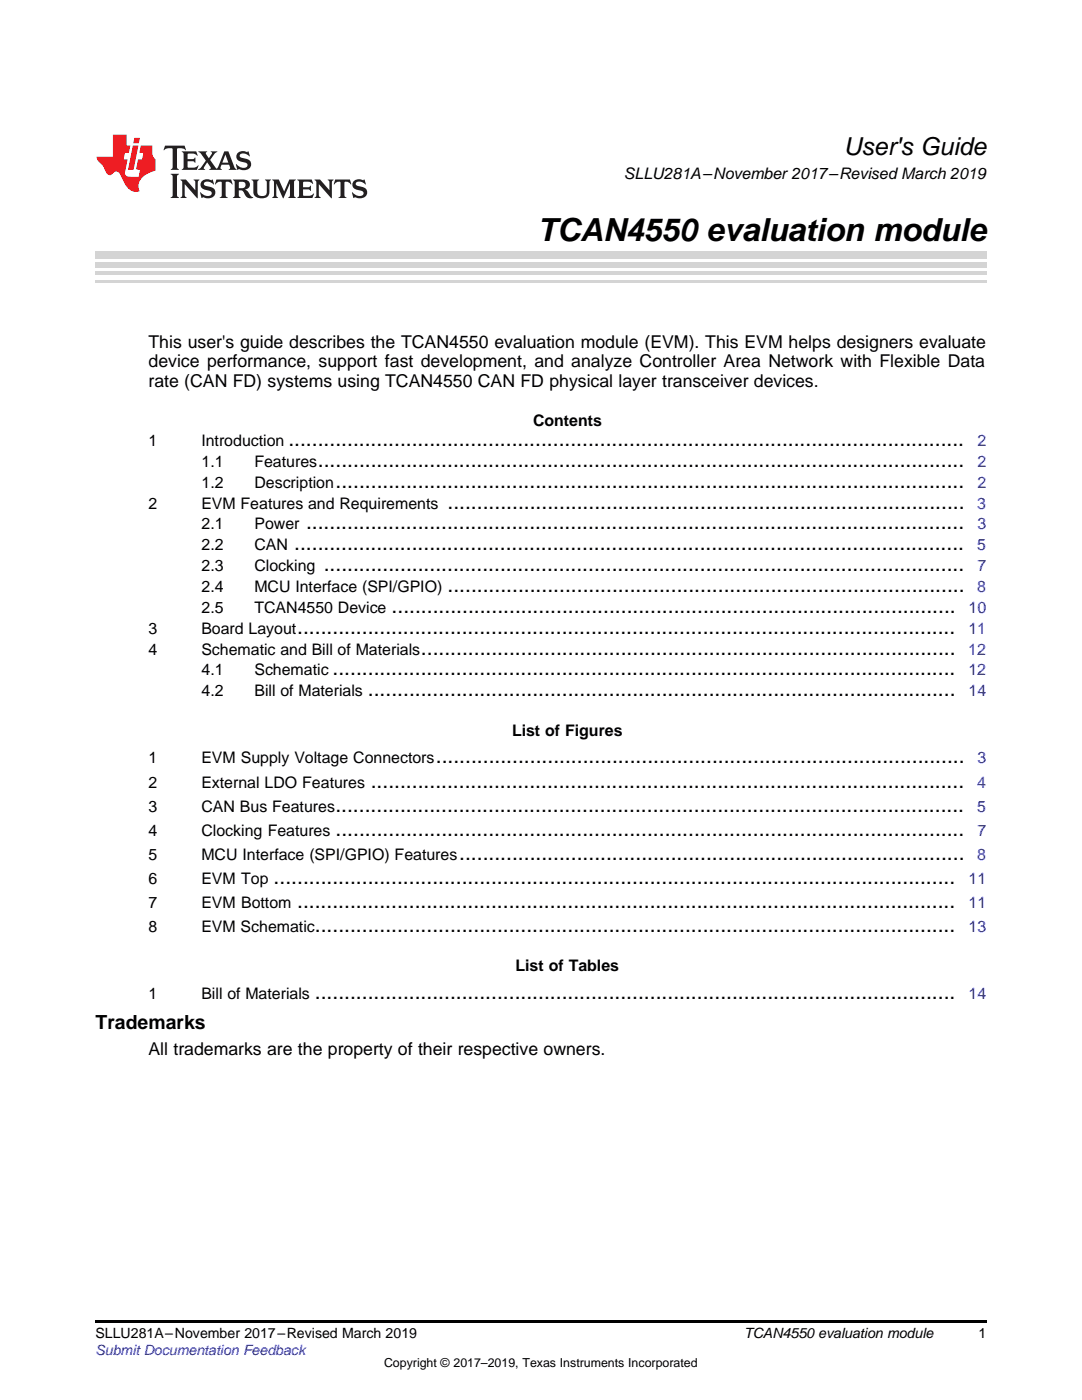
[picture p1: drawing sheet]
<svg xmlns="http://www.w3.org/2000/svg" width="216mm" height="279mm" viewBox="0 0 216 279" stroke-linecap="round" stroke-linejoin="round" font-family="sans-serif">
<defs><g id="words">
<text font-size="6.3" x="107.3" y="48">TCAN4550 evaluation module</text>
<text font-size="4.9" x="168.3" y="30.9">User's Guide</text>
<g font-size="4.2">
<text x="57.5" y="89">...................................................................................................................</text>
<text x="63.4" y="93.2">..............................................................................................................</text>
<text x="67" y="97.3">...........................................................................................................</text>
<text x="89.3" y="101.5">........................................................................................</text>
<text x="61.1" y="105.7">................................................................................................................</text>
<text x="58.7" y="109.8">..................................................................................................................</text>
<text x="64.6" y="114">.............................................................................................................</text>
<text x="89.3" y="118.1">........................................................................................</text>
<text x="78.1" y="122.3">................................................................................................</text>
<text x="59.3" y="126.5">................................................................................................................</text>
<text x="84" y="130.6">...........................................................................................</text>
<text x="66.4" y="134.8">..........................................................................................................</text>
<text x="73.4" y="139">....................................................................................................</text>
<text x="87" y="152.4">..........................................................................................</text>
<text x="66.9" y="162">...........................................................................................................</text>
<text x="74" y="157.2">.....................................................................................................</text>
<text x="67" y="166.8">...........................................................................................................</text>
<text x="91.6" y="171.6">......................................................................................</text>
<text x="54.6" y="176.4">....................................................................................................................</text>
<text x="59.3" y="181.2">................................................................................................................</text>
<text x="62.8" y="185.9">.............................................................................................................</text>
<text x="62.8" y="199.4">.............................................................................................................</text>
</g>
<text font-size="3.9" x="19" y="205.4">Trademarks</text>
<g font-size="3.5">
<text x="29.6" y="69.4">This user's guide describes the TCAN4550 evaluation module (EVM). This EVM helps designers evaluate</text>
<text x="29.6" y="73.3">device performance, support fast development, and analyze Controller Area Network with Flexible Data</text>
<text x="29.6" y="77.2">rate (CAN FD) systems using TCAN4550 CAN FD physical layer transceiver devices.</text>
<text x="29.6" y="210.6">All trademarks are the property of their respective owners.</text>
</g>
<g font-size="3.2">
<text x="124.5" y="35.7">SLLU281A–November 2017–Revised March 2019</text>
<text x="29.6" y="89">1</text>
<text x="40.2" y="89">Introduction</text>
<text x="106.4" y="84.9">Contents</text>
<text x="40.2" y="93.2">1.1</text>
<text x="50.8" y="93.2">Features</text>
<text x="29.6" y="101.5">2</text>
<text x="40.2" y="101.5">EVM Features and Requirements</text>
<text x="40.2" y="97.3">1.2</text>
<text x="50.8" y="97.3">Description</text>
<text x="40.2" y="105.7">2.1</text>
<text x="50.8" y="105.7">Power</text>
<text x="40.2" y="109.8">2.2</text>
<text x="40.2" y="114">2.3</text>
<text x="50.8" y="109.8">CAN</text>
<text x="50.8" y="114">Clocking</text>
<text x="40.2" y="118.1">2.4</text>
<text x="50.8" y="118.1">MCU Interface (SPI/GPIO)</text>
<text x="40.2" y="122.3">2.5</text>
<text x="50.8" y="122.3">TCAN4550 Device</text>
<text x="29.6" y="126.5">3</text>
<text x="29.6" y="130.6">4</text>
<text x="40.2" y="126.5">Board Layout</text>
<text x="40.2" y="130.6">Schematic and Bill of Materials</text>
<text x="40.2" y="134.8">4.1</text>
<text x="50.8" y="134.8">Schematic</text>
<text x="40.2" y="139">4.2</text>
<text x="50.8" y="139">Bill of Materials</text>
<text x="102.2" y="146.8">List of Figures</text>
<text x="29.6" y="152.4">1</text>
<text x="40.2" y="152.4">EVM Supply Voltage Connectors</text>
<text x="29.6" y="157.2">2</text>
<text x="29.6" y="162">3</text>
<text x="40.2" y="157.2">External LDO Features</text>
<text x="40.2" y="162">CAN Bus Features</text>
<text x="29.6" y="166.8">4</text>
<text x="40.2" y="166.8">Clocking Features</text>
<text x="29.6" y="171.6">5</text>
<text x="40.2" y="171.6">MCU Interface (SPI/GPIO) Features</text>
<text x="29.6" y="176.4">6</text>
<text x="40.2" y="176.4">EVM Top</text>
<text x="29.6" y="181.2">7</text>
<text x="29.6" y="185.9">8</text>
<text x="40.2" y="181.2">EVM Bottom</text>
<text x="40.2" y="185.9">EVM Schematic</text>
<text x="102.9" y="193.8">List of Tables</text>
<text x="29.6" y="199.4">1</text>
<text x="40.2" y="199.4">Bill of Materials</text>
</g>
<g font-size="3.2" fill="#00f">
<text x="195" y="89">2</text>
<text x="195" y="93.2">2</text>
<text x="195" y="101.5">3</text>
<text x="195" y="97.3">2</text>
<text x="195" y="105.7">3</text>
<text x="195" y="109.8">5</text>
<text x="195" y="114">7</text>
<text x="195" y="118.1">8</text>
<text x="193.3" y="122.3">10</text>
<text x="193.2" y="130.6">12</text>
<text x="193.2" y="126.5">11</text>
<text x="193.2" y="134.8">12</text>
<text x="193.3" y="139">14</text>
<text x="195" y="152.4">3</text>
<text x="195" y="157.2">4</text>
<text x="195" y="162">5</text>
<text x="195" y="166.8">7</text>
<text x="195" y="171.6">8</text>
<text x="193.3" y="176.4">11</text>
<text x="193.3" y="185.9">13</text>
<text x="193.3" y="181.2">11</text>
<text x="193.3" y="199.4">14</text>
</g>
<g font-size="2.8">
<text x="19" y="267.1">SLLU281A–November 2017–Revised March 2019</text>
<text x="148.5" y="267.1">TCAN4550 evaluation module</text>
<text x="195.3" y="267">1</text>
</g>
<text font-size="2.8" fill="#00f" x="19" y="270.4">Submit Documentation Feedback</text>
<text font-size="2.5" x="76.6" y="272.7">Copyright © 2017–2019, Texas Instruments Incorporated</text>
</g></defs>
<path d="M19 263.5h177.8v.6h-177.8z" fill="#000"/>
<path d="M19 56.1h177.8" fill="none" stroke="#d4d4d4" stroke-width=".42"/>
<g fill="#d4d4d4">
<path d="M19 54.2h177.8v.7h-177.8z"/>
<path d="M19 52.4h177.8v1h-177.8z"/>
<path d="M19 50.3h177.8v1.4h-177.8z"/>
</g>
<path d="M32.9 29.1l-.3 .9h.1a1.64 1.64 0 0 1 1.7-.3l.1 3.6-.4 .6h1.6l-.4-.6v-3.5v-.1l.4-.1a1.36 1.36 0 0 1 1.3 .4h.1l-.3-.9zM36.3 30.2l.3 .3v.3v2.5v.3l-.3 .3h3l.3-.9h-.1a1.87 1.87 0 0 1-2 .4l-.1-1.2h1.2l.4 .3v-1.1l-.4 .3-1.2 .1 .1-1.1 .2-.1a1.66 1.66 0 0 1 1.7 .5l.1-.1-.3-.8zM39.6 30.2l1.5 1.9-.9 1.2-.7 .6h1.4l-.3-.3 .7-1.2 .8 1.2-.3 .3h2.5l-.3-.3 .2-.7h1.5l.2 .6-.3 .4h1.6l-.4-.5-1.2-3.2h-.8l-1.2 2.9-.4 .6-1.3-1.8 .9-1.1 .6-.6h-1.4l.3 .3-.6 1.1-.6-1 .2-.4zM45 30.8l.6 1.7h-1.2zM47.4 30.6a1.04 1.04 0 0 0-.2 1.1 1.04 1.04 0 0 0 1 .6l1 .2a.5 .5 0 0 1 .2 .6 .5 .5 0 0 1-.5 .4 1.76 1.76 0 0 1-1.7-.8l-.1 .1 .3 1.1 .2-.1a2.54 2.54 0 0 0 2.2-.3 1.12 1.12 0 0 0 .2-1.2 1.12 1.12 0 0 0-1-.6l-1-.3a.4 .4 0 0 1-.2-.4 .4 .4 0 0 1 .4-.3 1.6 1.6 0 0 1 1.6 .5h.1l-.3-1-.3 .2-.2-.1a1.62 1.62 0 0 0-1.7 .3zM34.1 34.7l.3 .3 .1 .3v3.6l-.1 .3-.3 .3h1.6l-.3-.3-.1-.3v-3.6l.1-.3 .3-.3zM36 35.8l.4 .6v2.5l-.1 .3-.3 .3h1.2l-.3-.6v-2.1l2.6 2.8v-3.2l.3-.6h-1.2l.3 .4 .1 1.7-1.9-2.1zM40.3 36.2a1.04 1.04 0 0 0-.2 1.1 1.04 1.04 0 0 0 .9 .6l1 .3a.5 .5 0 0 1 .2 .5 .5 .5 0 0 1-.4 .4 1.76 1.76 0 0 1-1.8-.7h-.1l.3 1.1 .2-.1a2.55 2.55 0 0 0 2.3-.3 1.12 1.12 0 0 0 .2-1.2 1.12 1.12 0 0 0-1-.6l-1-.3a.41 .41 0 0 1-.2-.4 .41 .41 0 0 1 .4-.3 1.6 1.6 0 0 1 1.5 .5h.1l-.3-1-.2 .2-.2-.1a1.64 1.64 0 0 0-1.7 .3zM43.2 35.8l-.3 1h.1a.95 .95 0 0 1 1.2-.5v2.6v.3l-.4 .3h1.6l-.3-.3-.1-.3v-2.4l.3-.2a1.02 1.02 0 0 1 1 .5h.1l-.3-1zM46.5 35.8l.3 .4v.2v2.5v.3l-.3 .3h1.5l-.3-.3-.1-1.2a.9 .9 0 0 1 1.2 .8 1.07 1.07 0 0 0 1.7 .6 1.97 1.97 0 0 1-1.1-1.3l-.5-.3a.98 .98 0 0 0 1-1 .98 .98 0 0 0-1-.9zM47.7 36.3h.2a.81 .81 0 0 1 1.1 .6 .64 .64 0 0 1-.7 .7h-.7zM50.2 35.8l.3 .4 .1 .2v1.9a1.59 1.59 0 0 0 2.1 1.2 1.15 1.15 0 0 0 1.1-1.2v-2.1l.3-.4h-1.2l.3 .6v1.9a.97 .97 0 0 1-.7 .9 .97 .97 0 0 1-1.1-.6l-.1-2.2 .1-.2 .3-.4zM54.3 35.8l.3 .4 .1 .2v2.5l-.4 .6h1.2l-.4-.6v-2.3l1.4 3 1.4-3v2.3l-.4 .6h1.5l-.3-.3v-.3v-2.5v-.2l.3-.4h-1.3l-1 2.4-1.1-2.4zM59.3 35.8l.3 .4 .1 .2v2.5l-.1 .3-.3 .3h3l.4-.8-.1-.1a1.88 1.88 0 0 1-2.1 .4v-1.2h1.2l.3 .3v-1l-.3 .2-1.2 .1v-1l.3-.1a1.66 1.66 0 0 1 1.6 .4h.1l-.3-.9zM62.8 35.8l.3 .6v2.5v.3l-.3 .3h1.2l-.4-.6v-2.1l2.6 2.8v-3.2l.3-.6h-1.1l.3 .4v1.7l-1.8-2.1zM66.9 35.8l-.3 1h.1a.95 .95 0 0 1 1.2-.5v2.6v.3l-.4 .3h1.6l-.3-.3-.1-.3v-2.4l.3-.2a1.02 1.02 0 0 1 1 .5h.1l-.3-1zM70.6 36.2a1.04 1.04 0 0 0-.2 1.1 1.04 1.04 0 0 0 .9 .6l1 .3a.5 .5 0 0 1 .2 .5 .5 .5 0 0 1-.4 .4 1.75 1.75 0 0 1-1.8-.7h-.1l.3 1.1 .2-.1a2.56 2.56 0 0 0 2.3-.3 1.12 1.12 0 0 0 .2-1.2 1.12 1.12 0 0 0-1-.6l-1-.3a.4 .4 0 0 1-.2-.4 .4 .4 0 0 1 .4-.3 1.6 1.6 0 0 1 1.5 .5h.1l-.3-1-.2 .2-.2-.1a1.64 1.64 0 0 0-1.7 .3z" fill="#231f20"/>
<path d="M22.5 26.9v4.4h-3.2a2.57 2.57 0 0 0 1.2 1.7l.4 .8a1.22 1.22 0 0 0 1.3 1.1l.2-.2a.9 .9 0 0 1 1-.5 .9 .9 0 0 1 .7 .9l.5 1.1a2.58 2.58 0 0 0 3.3 1.9 2.35 2.35 0 0 1 .9-3.1l1.1-.6 1.1-.3v-2.3a1.45 1.45 0 0 1-.6-1.3v-1.5h-2.3l-.3 1.5h.8l-.2 1.3h-.9l-.3 1.6 .1 .4 .7 .1-.3 1.4h-1.1a1.52 1.52 0 0 1-1.7-.6l.6-2.9h-.8l.2-1.3h.8l.3-1.5h-.7v-2.1zM26.5 29l-1 4.9h1.2l.9-4.9zM26.8 27.5l-.2 1.1h1.1l.2-1.1z" fill="#ee1d23"/>
<use href="#words"/>
</svg>
